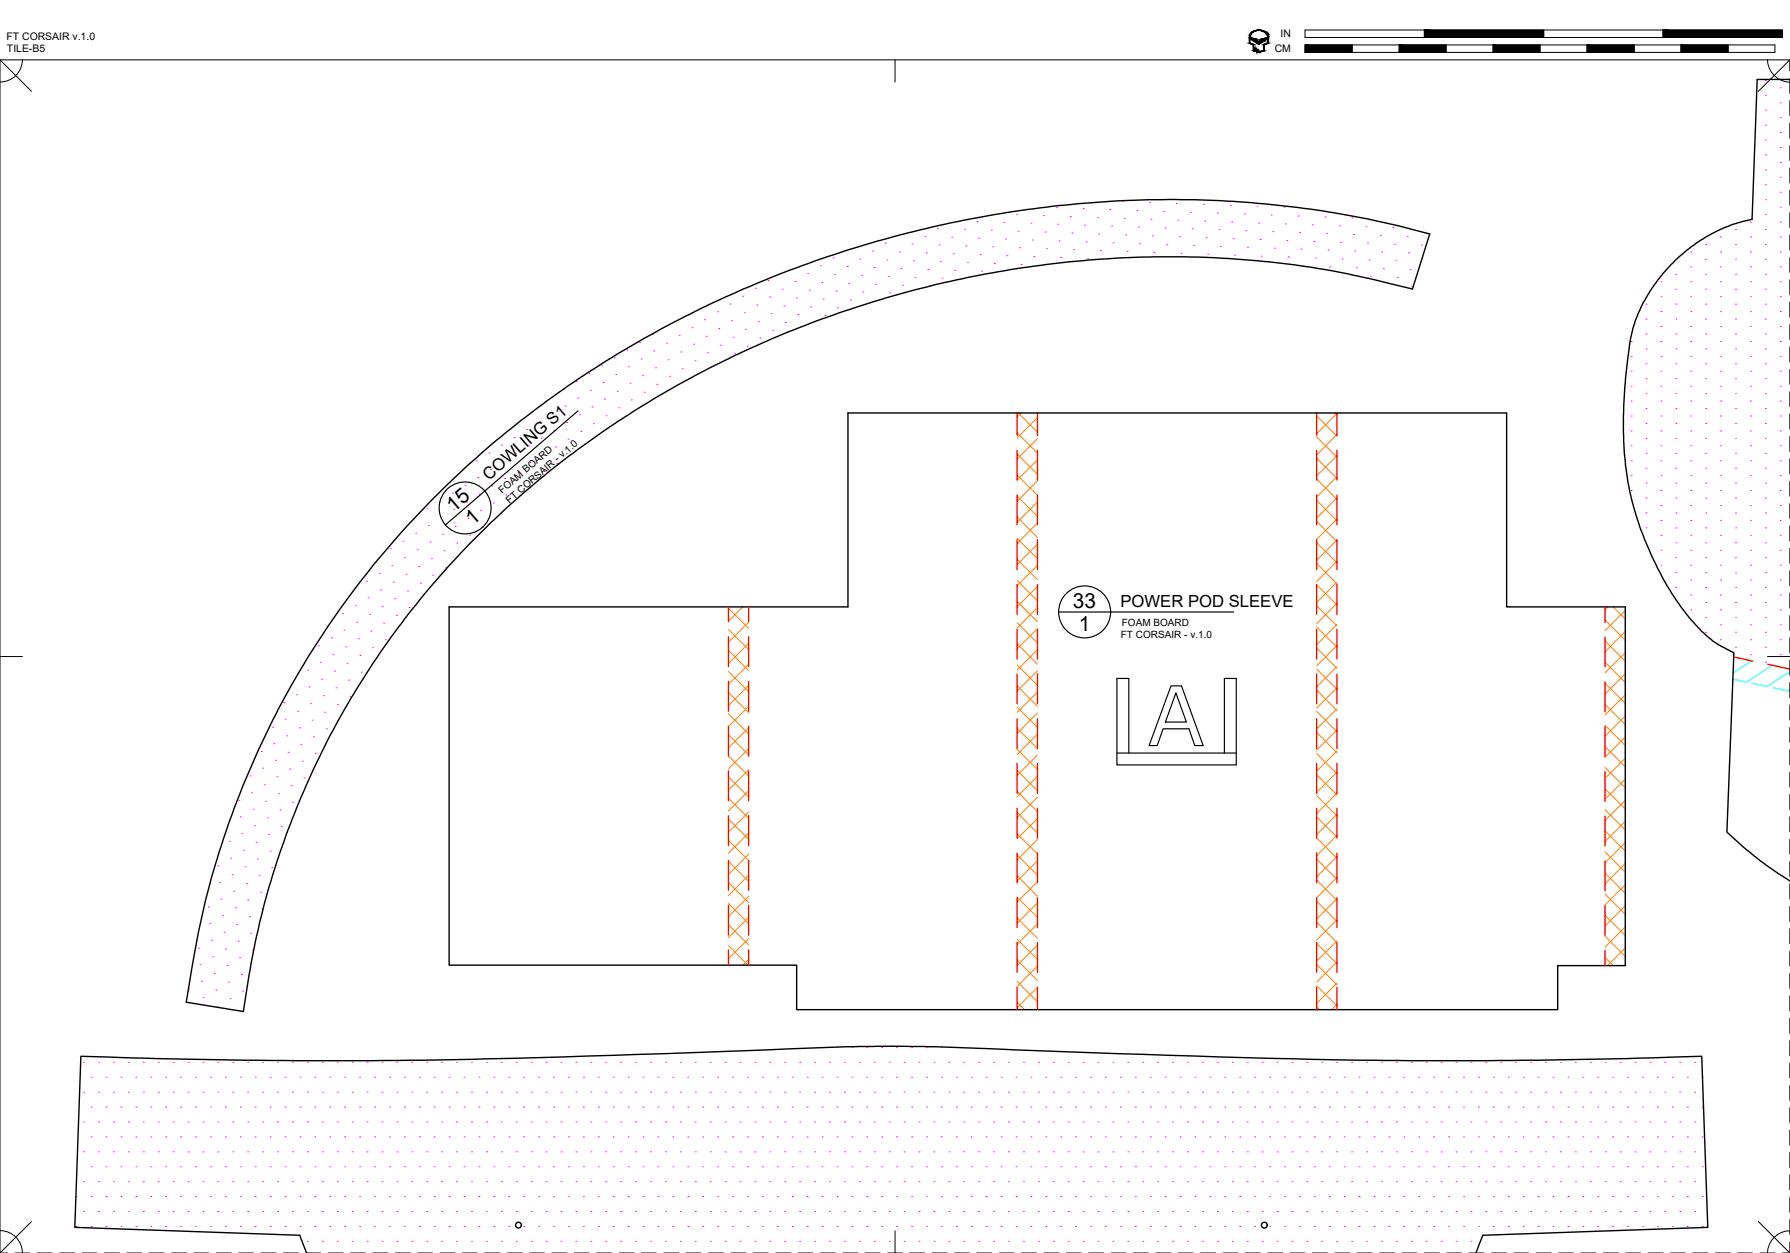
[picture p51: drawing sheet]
<svg xmlns="http://www.w3.org/2000/svg" width="381mm" height="267mm" viewBox="0 0 381 267" stroke-linecap="round" stroke-linejoin="round" font-family="sans-serif">
<defs><g id="words">
<g font-size="4.4">
<text x="96.6" y="109.1" transform="rotate(-41 96.6 109.1)">15</text>
<text x="100.6" y="112" transform="rotate(-41 100.6 112)">1</text>
<text x="228.4" y="129.5">33</text>
<text x="229.6" y="134.2">1</text>
</g>
<g font-size="3.5">
<text x="104" y="102.3" transform="rotate(-41 104 102.3)">COWLING S1</text>
<text x="238.5" y="129.2">POWER POD SLEEVE</text>
</g>
<g font-size="2.2">
<text x="1.4" y="8.5">FT CORSAIR v.1.0</text>
<text x="1.5" y="11.1">TILE-B5</text>
<text x="271.3" y="11.2">CM</text>
<text x="272.6" y="8">IN</text>
</g>
<g font-size="2.1">
<text x="118.7" y="98.4" transform="rotate(-40 118.7 98.4)">- v.</text>
<text x="120.9" y="96.5" transform="rotate(-41 120.9 96.5)">1.0</text>
<text x="106.9" y="105.2" transform="rotate(-41 106.9 105.2)">FOAM BOARD</text>
<text x="108.4" y="107.2" transform="rotate(-41 108.4 107.2)">FT CORSAIR</text>
<text x="238.6" y="135.8">FT CORSAIR - v.1.0</text>
<text x="238.8" y="133.2">FOAM BOARD</text>
</g>
</g></defs>
<!-- layer: 06 CAVITY -->
<g fill="none" stroke="#ff7f00" stroke-width=".21">
<path d="M216.5 96.6l4.3 4.3M216.5 92.1l4.3 4.3M216.8 87.9l4 4.1M217.3 87.9l-.8 .8M220.8 88.9l-4.3 4.3M220.8 97.9l-4.3 4.3M220.8 93.4l-4.3 4.3M280.3 97.5l4.3 4.3M280.3 93l4.3 4.3M280.3 88.5l4.3 4.4M284.1 87.9l.5 .4M284.6 88l-4.3 4.3"/>
<path d="M284.6 92.5l-4.3 4.3M284.6 97l-4.3 4.3M216.5 119.1l4.3 4.3M216.5 114.6l4.3 4.3M216.5 110.1l4.3 4.3M216.5 105.6l4.3 4.3M216.5 101.1l4.3 4.3M220.8 115.8l-4.3 4.3M220.8 102.3l-4.3 4.4M220.8 106.9l-4.3 4.3M220.8 111.3l-4.3 4.4M280.3 120l4.3 4.3"/>
<path d="M280.3 115.5l4.3 4.3M280.3 111l4.3 4.3M280.3 106.5l4.3 4.3M280.3 102l4.3 4.3M284.6 101.4l-4.3 4.4M284.6 106l-4.3 4.3M284.6 110.5l-4.3 4.3M284.6 114.9l-4.3 4.4M284.6 119.5l-4.3 4.3M155 138.4l4.4 4.3M155 133.9l4.4 4.4M155 129.4l4.4 4.3"/>
<path d="M158.1 129.2l-3.1 3.1M159.3 129.2l.1 .1M159.4 132.4l-4.4 4.3M159.4 136.9l-4.4 4.3M216.5 137l4.3 4.4M216.5 132.6l4.3 4.3M216.5 128l4.3 4.4M216.5 123.6l4.3 4.3M220.8 124.8l-4.3 4.3M220.8 129.3l-4.3 4.3M220.8 133.8l-4.3 4.3M220.8 138.3l-4.3 4.3"/>
<path d="M220.8 120.3l-4.3 4.4M280.3 137.9l4.3 4.4M280.3 133.4l4.3 4.4M280.3 128.9l4.3 4.3M280.3 124.5l4.3 4.3M284.6 123.9l-4.3 4.3M284.6 128.4l-4.3 4.3M284.6 132.9l-4.3 4.3M284.6 137.4l-4.3 4.3M341.6 136.4l4.3 4.3M341.6 132l4.3 4.3M342.2 129.2l-.6 .6"/>
<path d="M343.4 129.2l2.5 2.6M345.9 129.9l-4.3 4.3M345.9 134.4l-4.3 4.4M345.9 138.9l-4.3 4.3M155 156.4l4.4 4.3M155 151.9l4.4 4.3M155 147.4l4.4 4.3M155 142.9l4.4 4.3M159.4 141.4l-4.4 4.3M159.4 145.9l-4.4 4.3M159.4 150.4l-4.4 4.3M159.4 154.9l-4.4 4.3"/>
<path d="M159.4 159.3l-4.4 4.4M216.5 159.5l4.3 4.3M216.5 155l4.3 4.3M216.5 150.5l4.3 4.3M216.5 146l4.3 4.4M216.5 141.5l4.3 4.3M220.8 151.8l-4.3 4.3M220.8 142.8l-4.3 4.3M220.8 147.3l-4.3 4.3M220.8 156.3l-4.3 4.3M280.3 155.9l4.3 4.3M280.3 151.4l4.3 4.3"/>
<path d="M280.3 146.9l4.3 4.4M280.3 142.4l4.3 4.3M284.6 141.9l-4.3 4.3M284.6 146.4l-4.3 4.3M284.6 150.9l-4.3 4.3M284.6 155.4l-4.3 4.3M284.6 159.8l-4.3 4.4M341.6 158.9l4.3 4.3M341.6 154.4l4.3 4.3M341.6 149.9l4.3 4.3M341.6 145.4l4.3 4.3M341.6 140.9l4.3 4.4"/>
<path d="M345.9 143.4l-4.3 4.3M345.9 147.9l-4.3 4.3M345.9 152.4l-4.3 4.3M345.9 156.9l-4.3 4.3M155 178.8l4.4 4.4M155 174.3l4.4 4.3M155 169.9l4.4 4.3M155 165.3l4.4 4.4M155 160.9l4.4 4.3M159.4 163.9l-4.4 4.3M159.4 168.3l-4.4 4.3M159.4 172.8l-4.4 4.4"/>
<path d="M159.4 177.3l-4.4 4.3M216.5 177.4l4.3 4.4M216.5 173l4.3 4.3M216.5 168.5l4.3 4.3M216.5 164l4.3 4.3M220.8 169.7l-4.3 4.3M220.8 174.2l-4.3 4.3M220.8 178.7l-4.3 4.3M220.8 160.7l-4.3 4.3M220.8 165.2l-4.3 4.4M280.3 178.3l4.3 4.4M280.3 173.9l4.3 4.3"/>
<path d="M280.3 169.4l4.3 4.3M280.3 164.9l4.3 4.3M280.3 160.4l4.3 4.3M284.6 164.4l-4.3 4.3M284.6 168.8l-4.3 4.3M284.6 173.3l-4.3 4.3M284.6 177.8l-4.3 4.3M341.6 176.9l4.3 4.3M341.6 172.3l4.3 4.4M341.6 167.9l4.3 4.3M341.6 163.4l4.3 4.3M345.9 161.4l-4.3 4.3"/>
<path d="M345.9 165.8l-4.3 4.4M345.9 170.4l-4.3 4.3M345.9 174.8l-4.3 4.3M345.9 179.3l-4.3 4.4M155 196.8l4.4 4.3M155 192.3l4.4 4.3M155 187.8l4.4 4.3M155 183.3l4.4 4.3M159.4 181.8l-4.4 4.3M159.4 186.3l-4.4 4.3M159.4 190.8l-4.4 4.3M159.4 195.3l-4.4 4.3"/>
<path d="M159.4 199.8l-4.4 4.3M216.5 199.9l4.3 4.3M216.5 195.4l4.3 4.3M216.5 190.9l4.3 4.4M216.5 186.4l4.3 4.3M216.5 182l4.3 4.3M220.8 183.2l-4.3 4.3M220.8 196.6l-4.3 4.4M220.8 187.7l-4.3 4.3M220.8 192.2l-4.3 4.3M280.3 196.3l4.3 4.3M280.3 191.8l4.3 4.4"/>
<path d="M280.3 187.3l4.3 4.3M280.3 182.9l4.3 4.3M284.6 191.3l-4.3 4.3M284.6 182.3l-4.3 4.3M284.6 186.8l-4.3 4.3M284.6 195.8l-4.3 4.3M341.6 199.3l4.3 4.3M341.6 194.8l4.3 4.3M341.6 190.3l4.3 4.3M341.6 185.8l4.3 4.4M341.6 181.3l4.3 4.3M345.9 183.8l-4.3 4.3"/>
<path d="M345.9 188.3l-4.3 4.3M345.9 192.8l-4.3 4.3M345.9 197.3l-4.3 4.3M155 201.3l4.2 4.1M159.4 204.2l-1.2 1.2M216.5 213.4l1.5 1.5M216.5 208.9l4.3 4.3M216.5 204.4l4.3 4.3M220.8 201.2l-4.3 4.3M220.8 205.6l-4.3 4.3M220.8 210.1l-4.3 4.4M220.8 214.6l-.2 .3"/>
<path d="M280.3 214.3l.6 .6M280.3 209.8l4.3 4.3M280.3 205.3l4.3 4.3M280.3 200.8l4.3 4.3M284.6 200.3l-4.3 4.3M284.6 204.7l-4.3 4.4M284.6 209.3l-4.3 4.3M284.6 213.7l-1.2 1.2M341.6 203.8l1.8 1.7M345.9 201.8l-3.7 3.7"/>
</g>
<!-- layer: 01 CUT -->
<g fill="none" stroke="#000" stroke-width=".3">
<path d="M381 16.9h-7l-1.1 29.8a34.3 34.3 0 0 0-25.5 23.8 96.7 96.7 0 0 0-.9 32.1 65.5 65.5 0 0 0 14.4 30.3 23.7 23.7 0 0 0 8.2 6.1l-1.5 38.1a81.3 81.3 0 0 0 13.4 10.4M91.6 106.8a212.6 212.6 0 0 1 80.6-50.7 224.8 224.8 0 0 1 109.3-11.2 205 205 0 0 1 22.8 4.9l-3.7 11.7-2.5-.6a196.9 196.9 0 0 0-72.9-4.9 212.8 212.8 0 0 0-108.3 44.4 175.8 175.8 0 0 0-62.5 99.7l-1.4 7.6-1.2 7.6-12.2-2a190.6 190.6 0 0 1 8.4-35.9 183.9 183.9 0 0 1 43.6-70.6zM95.6 129.2h84.9v-41.3h140.2v41.3h25.2v76.3h-14.3v9.4h-162v-9.5h-74zM65.3 266.7l-1.5-3.8-47.9-1.7 1.3-36.4a1553.8 1553.8 0 0 0 118.6-.4l21.6-.7a635.4 635.4 0 0 1 35-1l6.7 .1 23 .9a2331.9 2331.9 0 0 0 83.5 2.1 1538.5 1538.5 0 0 0 56.6-1l1.3 36.4-47.9 1.7-1.5 3.8"/>
<circle cx="110.4" cy="260.8" r=".62"/>
<circle cx="269.1" cy="260.8" r=".62"/>
</g>
<!-- layer: 02 SCORE -->
<g fill="none" stroke="#f00" stroke-width=".3">
<path d="M216.5 87.9v4.8M216.5 95.8v6.4M220.8 87.9v4.8M220.8 95.8v6.4M280.3 87.9v4.8M280.3 95.8v6.4M284.6 87.9v4.8M284.6 95.8v6.4M216.5 105.4v6.3M216.5 114.9v6.3M220.8 105.4v6.3M220.8 114.9v6.3"/>
<path d="M280.3 105.4v6.3M280.3 114.9v6.3M284.6 105.4v6.3M284.6 114.9v6.3M155 129.2v3.2M155 135.5v6.4M159.4 129.2v3.2M159.4 135.5v6.4M216.5 124.4v6.4M216.5 133.9v6.4M220.8 124.4v6.4M220.8 133.9v6.4"/>
<path d="M280.3 124.4v6.4M280.3 133.9v6.4M284.6 124.4v6.4M284.6 133.9v6.4M341.6 129.2v3.3M341.6 135.6v6.4M369.1 139.8l4 .9M155 145.1v6.3M155 154.6v6.3M159.4 145.1v6.3M159.4 154.6v6.3M216.5 143.5v6.3"/>
<path d="M216.5 153v6.3M220.8 143.5v6.3M220.8 153v6.3M280.3 143.5v6.3M280.3 153v6.3M284.6 143.5v6.3M284.6 153v6.3M341.6 145.2v6.3M341.6 154.7v6.3M376.3 141.4l4.7 1M155 164.1v6.4M155 173.6v6.4"/>
<path d="M159.4 164.1v6.4M159.4 173.6v6.4M216.5 162.5v6.4M216.5 172v6.4M220.8 162.5v6.4M220.8 172v6.4M280.3 162.5v6.4M280.3 172v6.4M284.6 162.5v6.4M284.6 172v6.4M341.6 164.2v6.4M341.6 173.7v6.4"/>
<path d="M155 183.2v6.3M155 192.7v6.3M159.4 183.2v6.3M159.4 192.7v6.3M216.5 181.6v6.3M216.5 191.1v6.3M220.8 181.6v6.3M220.8 191.1v6.3M280.3 181.6v6.3M280.3 191.1v6.3M284.6 181.6v6.3M284.6 191.1v6.3"/>
<path d="M341.6 183.3v6.3M341.6 192.8v6.3M155 202.2v3.2M159.4 202.2v3.2M216.5 200.6v6.4M216.5 210.1v4.8M220.8 200.6v6.4M220.8 210.1v4.8M280.3 200.6v6.4M280.3 210.1v4.8M284.6 200.6v6.4M284.6 210.1v4.8"/>
<path d="M341.6 202.3v3.2"/>
</g>
<!-- layer: 07 DE-PAPER -->
<g fill="none" stroke="#f0f" stroke-width=".21">
<path d="M375.8 17.1h.1M378.9 18.7h.1M375.8 39.3h.1M375.8 36.2h.1M375.8 33h.1M375.8 29.8h.1M375.8 26.6h.1M375.8 23.5h.1M375.8 20.3h.1M378.9 37.7h.1M378.9 34.6h.1M378.9 31.4h.1"/>
<path d="M378.9 28.2h.1M378.9 25h.1M378.9 21.9h.1M163.5 59.7h.1M169.2 59.9h.1M171.9 58.2h.1M174.6 56.5h.1M177.3 54.9h.1M177.6 58.4h.1M180.3 56.7h.1M183 55.1h.1M183.4 58.6h.1"/>
<path d="M185.7 53.4h.1M186 56.9h.1M188.4 51.7h.1M188.8 55.3h.1M189.1 58.8h.1M191.4 53.6h.1M191.7 57.1h.1M194.1 51.9h.1M194.5 55.5h.1M194.8 59h.1M196.9 50.3h.1M197.2 53.8h.1"/>
<path d="M197.5 57.3h.1M199.5 48.6h.1M199.9 52.1h.1M200.2 55.7h.1M200.5 59.2h.1M202.6 50.5h.1M202.9 54h.1M203.2 57.5h.1M205.3 48.8h.1M205.6 52.3h.1M205.9 55.9h.1M208 47.1h.1"/>
<path d="M208.3 50.7h.1M208.6 54.2h.1M208.9 57.7h.1M211 49h.1M211.3 52.5h.1M211.6 56.1h.1M213.7 47.3h.1M214 50.9h.1M214.3 54.4h.1M216.4 45.7h.1M216.7 49.2h.1M217 52.7h.1"/>
<path d="M217.3 56.3h.1M219.4 47.5h.1M219.7 51.1h.1M220.1 54.6h.1M222.1 45.9h.1M222.5 49.4h.1M222.8 52.9h.1M224.8 44.2h.1M225.1 47.7h.1M225.4 51.3h.1M225.8 54.8h.1M227.8 46.1h.1"/>
<path d="M228.2 49.6h.1M228.5 53.1h.1M230.5 44.4h.1M230.8 47.9h.1M231.2 51.5h.1M231.5 55h.1M233.6 46.3h.1M233.9 49.8h.1M234.2 53.3h.1M236.2 44.6h.1M236.6 48.1h.1M236.9 51.7h.1"/>
<path d="M239 42.9h.1M239.3 46.5h.1M239.6 50h.1M239.9 53.5h.1M242 44.8h.1M242.3 48.3h.1M242.6 51.9h.1M244.7 43.1h.1M245 46.7h.1M245.3 50.2h.1M245.6 53.7h.1M247.7 45h.1"/>
<path d="M248 48.5h.1M248.4 52.1h.1M250.4 43.3h.1M250.7 46.9h.1M251 50.4h.1M251.4 53.9h.1M253.4 45.2h.1M253.8 48.7h.1M254.1 52.3h.1M256.1 43.5h.1M256.4 47.1h.1M256.7 50.6h.1"/>
<path d="M257.1 54.1h.1M259.1 45.4h.1M259.5 48.9h.1M259.8 52.5h.1M261.8 43.7h.1M262.1 47.3h.1M262.5 50.8h.1M262.8 54.3h.1M264.9 45.6h.1M265.2 49.1h.1M265.5 52.6h.1M267.6 43.9h.1"/>
<path d="M267.9 47.5h.1M268.2 51h.1M268.5 54.5h.1M270.6 45.8h.1M270.9 49.3h.1M271.2 52.8h.1M273.3 44.1h.1M273.6 47.7h.1M273.9 51.2h.1M274.3 54.7h.1M276.3 46h.1M276.6 49.5h.1"/>
<path d="M276.9 53h.1M277.3 56.6h.1M279.3 47.9h.1M279.7 51.4h.1M280 54.9h.1M282 46.2h.1M282.3 49.7h.1M282.7 53.2h.1M283 56.8h.1M285.1 48.1h.1M285.4 51.6h.1M285.7 55.1h.1"/>
<path d="M287.7 46.4h.1M288 49.9h.1M288.4 53.4h.1M288.7 57h.1M290.8 48.3h.1M291.1 51.8h.1M291.4 55.3h.1M291.7 58.8h.1M293.8 50.1h.1M294.1 53.6h.1M294.4 57.2h.1M296.5 48.4h.1"/>
<path d="M296.8 52h.1M297.1 55.5h.1M297.4 59h.1M299.5 50.3h.1M299.8 53.8h.1M300.1 57.4h.1M302.5 52.2h.1M353.5 60h.1M356.7 58.4h.1M359.9 60h.1M359.9 56.8h.1M359.9 53.6h.1"/>
<path d="M363.1 58.4h.1M363.1 55.2h.1M363.1 52h.1M366.2 60h.1M366.2 56.8h.1M366.2 53.6h.1M366.2 50.4h.1M369.4 58.4h.1M369.4 55.2h.1M369.4 52h.1M369.4 48.9h.1M372.6 60h.1"/>
<path d="M372.6 56.8h.1M372.6 53.6h.1M372.6 50.4h.1M372.6 47.3h.1M375.8 58.4h.1M375.8 55.2h.1M375.8 52h.1M375.8 48.9h.1M375.8 45.7h.1M375.8 42.5h.1M378.9 60h.1M378.9 56.8h.1"/>
<path d="M378.9 53.6h.1M378.9 50.4h.1M378.9 47.3h.1M378.9 44.1h.1M378.9 40.9h.1M125.4 79.5h.1M128 77.9h.1M130.8 76.2h.1M131.1 79.7h.1M133.5 74.5h.1M133.8 78.1h.1M136.1 72.9h.1"/>
<path d="M136.5 76.4h.1M136.8 79.9h.1M138.9 71.2h.1M139.2 74.7h.1M139.5 78.3h.1M141.9 73.1h.1M142.2 76.6h.1M144.6 71.4h.1M144.9 74.9h.1M145.2 78.5h.1M147.3 69.7h.1M147.6 73.3h.1"/>
<path d="M147.9 76.8h.1M150 68.1h.1M150.3 71.6h.1M150.6 75.1h.1M152.7 66.4h.1M153 69.9h.1M153.3 73.5h.1M153.6 77h.1M155.4 64.7h.1M155.7 68.3h.1M156 71.8h.1M156.3 75.3h.1"/>
<path d="M158.1 63h.1M158.4 66.6h.1M158.7 70.1h.1M159.1 73.7h.1M160.8 61.4h.1M161.1 64.9h.1M161.4 68.5h.1M161.7 72h.1M163.8 63.2h.1M164.1 66.8h.1M164.5 70.3h.1M166.5 61.6h.1"/>
<path d="M166.8 65.1h.1M167.1 68.7h.1M169.5 63.4h.1M169.8 67h.1M172.2 61.8h.1M172.5 65.3h.1M174.9 60.1h.1M175.2 63.6h.1M175.6 67.2h.1M178 62h.1M178.3 65.5h.1M180.6 60.3h.1"/>
<path d="M181 63.8h.1M183.7 62.2h.1M186.4 60.5h.1M189.4 62.4h.1M192.1 60.7h.1M197.8 60.9h.1M300.4 60.9h.1M347.2 79h.1M347.2 75.8h.1M347.2 72.7h.1M350.4 77.4h.1M350.4 74.3h.1"/>
<path d="M350.4 71.1h.1M350.4 67.9h.1M350.4 64.7h.1M353.5 79h.1M353.5 75.8h.1M353.5 72.7h.1M353.5 69.5h.1M353.5 66.3h.1M353.5 63.1h.1M356.7 77.4h.1M356.7 74.3h.1M356.7 71.1h.1"/>
<path d="M356.7 67.9h.1M356.7 64.7h.1M356.7 61.6h.1M359.9 79h.1M359.9 75.8h.1M359.9 72.7h.1M359.9 69.5h.1M359.9 66.3h.1M359.9 63.1h.1M363.1 77.4h.1M363.1 74.3h.1M363.1 71.1h.1"/>
<path d="M363.1 67.9h.1M363.1 64.7h.1M363.1 61.6h.1M366.2 79h.1M366.2 75.8h.1M366.2 72.7h.1M366.2 69.5h.1M366.2 66.3h.1M366.2 63.1h.1M369.4 77.4h.1M369.4 74.3h.1M369.4 71.1h.1"/>
<path d="M369.4 67.9h.1M369.4 64.7h.1M369.4 61.6h.1M372.6 79h.1M372.6 75.8h.1M372.6 72.7h.1M372.6 69.5h.1M372.6 66.3h.1M372.6 63.1h.1M375.8 77.4h.1M375.8 74.3h.1M375.8 71.1h.1"/>
<path d="M375.8 67.9h.1M375.8 64.7h.1M375.8 61.6h.1M378.9 79h.1M378.9 75.8h.1M378.9 72.7h.1M378.9 69.5h.1M378.9 66.3h.1M378.9 63.1h.1M101.4 98.1h.1M104.1 96.4h.1M104.4 100h.1"/>
<path d="M106.8 94.7h.1M107.1 98.3h.1M109.4 93.1h.1M109.8 96.6h.1M112.2 91.4h.1M112.5 94.9h.1M112.8 98.5h.1M114.8 89.7h.1M115.2 93.3h.1M115.5 96.8h.1M117.6 88.1h.1M117.9 91.6h.1"/>
<path d="M118.2 95.1h.1M118.5 98.7h.1M120 82.9h.1M120.3 86.4h.1M120.6 89.9h.1M120.9 93.5h.1M122.6 81.2h.1M123 84.7h.1M123.3 88.3h.1M123.6 91.8h.1M125.7 83.1h.1M126 86.6h.1"/>
<path d="M126.3 90.1h.1M128.4 81.4h.1M128.7 84.9h.1M129 88.5h.1M131.4 83.3h.1M131.7 86.8h.1M134.1 81.6h.1M134.4 85.1h.1M137.1 83.5h.1M139.8 81.8h.1M142.5 80.1h.1M347.2 98.1h.1"/>
<path d="M347.2 94.9h.1M347.2 91.7h.1M347.2 88.5h.1M347.2 85.4h.1M347.2 82.2h.1M350.4 99.7h.1M350.4 96.5h.1M350.4 93.3h.1M350.4 90.1h.1M350.4 87h.1M350.4 83.8h.1M350.4 80.6h.1"/>
<path d="M353.5 98.1h.1M353.5 94.9h.1M353.5 91.7h.1M353.5 88.5h.1M353.5 85.4h.1M353.5 82.2h.1M356.7 99.7h.1M356.7 96.5h.1M356.7 93.3h.1M356.7 90.1h.1M356.7 87h.1M356.7 83.8h.1"/>
<path d="M356.7 80.6h.1M359.9 98.1h.1M359.9 94.9h.1M359.9 91.7h.1M359.9 88.5h.1M359.9 85.4h.1M359.9 82.2h.1M363.1 99.7h.1M363.1 96.5h.1M363.1 93.3h.1M363.1 90.1h.1M363.1 87h.1"/>
<path d="M363.1 83.8h.1M363.1 80.6h.1M366.2 98.1h.1M366.2 94.9h.1M366.2 91.7h.1M366.2 88.5h.1M366.2 85.4h.1M366.2 82.2h.1M369.4 99.7h.1M369.4 96.5h.1M369.4 93.3h.1M369.4 90.1h.1"/>
<path d="M369.4 87h.1M369.4 83.8h.1M369.4 80.6h.1M372.6 98.1h.1M372.6 94.9h.1M372.6 91.7h.1M372.6 88.5h.1M372.6 85.4h.1M372.6 82.2h.1M375.8 99.7h.1M375.8 96.5h.1M375.8 93.3h.1"/>
<path d="M375.8 90.1h.1M375.8 87h.1M375.8 83.8h.1M375.8 80.6h.1M378.9 98.1h.1M378.9 94.9h.1M378.9 91.7h.1M378.9 88.5h.1M378.9 85.4h.1M378.9 82.2h.1M83.1 116.8h.1M85.8 115.2h.1"/>
<path d="M86.1 118.7h.1M88.5 113.5h.1M88.8 117h.1M90.9 108.3h.1M91.2 111.9h.1M91.5 115.4h.1M91.8 118.9h.1M93.6 106.7h.1M93.9 110.2h.1M94.2 113.7h.1M94.5 117.2h.1M96.3 105h.1"/>
<path d="M96.6 108.5h.1M96.9 112.1h.1M97.2 115.6h.1M99 103.3h.1M99.3 106.9h.1M99.6 110.4h.1M99.9 113.9h.1M101.7 101.6h.1M102 105.2h.1M102.3 108.7h.1M102.6 112.3h.1M104.7 103.5h.1"/>
<path d="M105 107.1h.1M107.4 101.8h.1M107.7 105.4h.1M110.1 100.2h.1M110.4 103.7h.1M113.1 102h.1M115.8 100.4h.1M347.2 104.4h.1M347.2 101.2h.1M350.4 112.4h.1M350.4 109.2h.1M350.4 106h.1"/>
<path d="M350.4 102.8h.1M353.5 117.1h.1M353.5 113.9h.1M353.5 110.8h.1M353.5 107.6h.1M353.5 104.4h.1M353.5 101.2h.1M356.7 118.7h.1M356.7 115.5h.1M356.7 112.4h.1M356.7 109.2h.1M356.7 106h.1"/>
<path d="M356.7 102.8h.1M359.9 117.1h.1M359.9 113.9h.1M359.9 110.8h.1M359.9 107.6h.1M359.9 104.4h.1M359.9 101.2h.1M363.1 118.7h.1M363.1 115.5h.1M363.1 112.4h.1M363.1 109.2h.1M363.1 106h.1"/>
<path d="M363.1 102.8h.1M366.2 117.1h.1M366.2 113.9h.1M366.2 110.8h.1M366.2 107.6h.1M366.2 104.4h.1M366.2 101.2h.1M369.4 118.7h.1M369.4 115.5h.1M369.4 112.4h.1M369.4 109.2h.1M369.4 106h.1"/>
<path d="M369.4 102.8h.1M372.6 117.1h.1M372.6 113.9h.1M372.6 110.8h.1M372.6 107.6h.1M372.6 104.4h.1M372.6 101.2h.1M375.8 118.7h.1M375.8 115.5h.1M375.8 112.4h.1M375.8 109.2h.1M375.8 106h.1"/>
<path d="M375.8 102.8h.1M378.9 117.1h.1M378.9 113.9h.1M378.9 110.8h.1M378.9 107.6h.1M378.9 104.4h.1M378.9 101.2h.1M67.8 137.5h.1M70.5 135.8h.1M70.8 139.3h.1M72.9 130.6h.1M73.2 134.1h.1"/>
<path d="M73.6 137.7h.1M75.6 128.9h.1M76 132.5h.1M76.3 136h.1M76.6 139.5h.1M78 123.7h.1M78.3 127.2h.1M78.6 130.8h.1M79 134.3h.1M79.3 137.9h.1M80.7 122h.1M81 125.6h.1"/>
<path d="M81.4 129.1h.1M81.7 132.7h.1M82 136.2h.1M83.4 120.4h.1M83.7 123.9h.1M84 127.4h.1M84.4 131h.1M86.4 122.2h.1M86.8 125.8h.1M87.1 129.3h.1M89.2 120.6h.1M89.4 124.1h.1"/>
<path d="M92.1 122.4h.1M94.9 120.8h.1M353.5 120.3h.1M356.7 125.1h.1M356.7 121.9h.1M359.9 129.8h.1M359.9 126.6h.1M359.9 123.5h.1M359.9 120.3h.1M363.1 134.6h.1M363.1 131.4h.1M363.1 128.2h.1"/>
<path d="M363.1 125.1h.1M363.1 121.9h.1M366.2 136.2h.1M366.2 133h.1M366.2 129.8h.1M366.2 126.6h.1M366.2 123.5h.1M366.2 120.3h.1M369.4 137.8h.1M369.4 134.6h.1M369.4 131.4h.1M369.4 128.2h.1"/>
<path d="M369.4 125.1h.1M369.4 121.9h.1M372.6 139.3h.1M372.6 136.2h.1M372.6 133h.1M372.6 129.8h.1M372.6 126.6h.1M372.6 123.5h.1M372.6 120.3h.1M375.8 137.8h.1M375.8 134.6h.1M375.8 131.4h.1"/>
<path d="M375.8 128.2h.1M375.8 125.1h.1M375.8 121.9h.1M378.9 139.3h.1M378.9 136.2h.1M378.9 133h.1M378.9 129.8h.1M378.9 126.6h.1M378.9 123.5h.1M378.9 120.3h.1M55.6 159.9h.1M58 154.8h.1"/>
<path d="M58.3 158.3h.1M60.4 149.6h.1M60.7 153.1h.1M61 156.6h.1M63.1 147.9h.1M63.4 151.4h.1M63.7 154.9h.1M64 158.5h.1M65.4 142.7h.1M65.8 146.2h.1M66.1 149.8h.1M66.4 153.3h.1"/>
<path d="M66.7 156.8h.1M68.2 141h.1M68.5 144.6h.1M68.8 148.1h.1M69.1 151.6h.1M69.5 155.1h.1M71.2 142.9h.1M71.5 146.4h.1M71.8 150h.1M73.9 141.2h.1M74.2 144.8h.1M74.5 148.3h.1"/>
<path d="M76.9 143.1h.1M375.8 140.9h.1M48.8 179.1h.1M50.9 170.4h.1M51.1 173.9h.1M51.5 177.4h.1M53.2 165.1h.1M53.5 168.7h.1M53.9 172.2h.1M54.2 175.8h.1M54.5 179.3h.1M55.9 163.5h.1"/>
<path d="M56.3 167h.1M56.6 170.6h.1M56.9 174.1h.1M57.2 177.6h.1M58.6 161.8h.1M58.9 165.3h.1M59.3 168.9h.1M59.6 172.4h.1M59.9 176h.1M60.2 179.5h.1M61.3 160.1h.1M61.7 163.7h.1"/>
<path d="M62 167.2h.1M62.3 170.8h.1M64.3 162h.1M64.7 165.5h.1M67.1 160.3h.1M44.4 193h.1M44.7 196.6h.1M46.4 184.3h.1M46.7 187.9h.1M47 191.4h.1M47.4 194.9h.1M47.7 198.4h.1"/>
<path d="M49.1 182.7h.1M49.4 186.2h.1M49.8 189.7h.1M50.1 193.2h.1M50.4 196.8h.1M51.8 181h.1M52.1 184.5h.1M52.4 188.1h.1M52.7 191.6h.1M53.1 195.1h.1M53.4 198.6h.1M54.8 182.9h.1"/>
<path d="M55.1 186.4h.1M55.5 189.9h.1M55.8 193.4h.1M57.5 181.2h.1M57.8 184.7h.1M40.2 210.5h.1M42.3 201.8h.1M42.6 205.3h.1M42.9 208.9h.1M43.2 212.4h.1M44.9 200.1h.1M45.3 203.6h.1"/>
<path d="M45.6 207.2h.1M45.9 210.7h.1M46.2 214.3h.1M48 202h.1M48.3 205.5h.1M48.6 209.1h.1M49 212.6h.1M50.7 200.3h.1M51 203.8h.1M51.3 207.4h.1M51.6 210.9h.1M53.7 202.2h.1"/>
<path d="M17.8 226.1h.1M17.8 232.5h.1M17.8 238.8h.1M19.4 229.3h.1M19.4 235.6h.1M21 226.1h.1M21 232.5h.1M21 238.8h.1M22.6 229.3h.1M22.6 235.6h.1M24.2 226.1h.1M24.2 232.5h.1"/>
<path d="M24.2 238.8h.1M25.7 229.3h.1M25.7 235.6h.1M27.3 226.1h.1M27.3 232.5h.1M27.3 238.8h.1M28.9 229.3h.1M28.9 235.6h.1M30.5 226.1h.1M30.5 232.5h.1M30.5 238.8h.1M32.1 229.3h.1"/>
<path d="M32.1 235.6h.1M33.7 226.1h.1M33.7 232.5h.1M33.7 238.8h.1M35.3 229.3h.1M35.3 235.6h.1M36.9 226.1h.1M36.9 232.5h.1M36.9 238.8h.1M38.4 229.3h.1M38.4 235.6h.1M40 226.1h.1"/>
<path d="M40 232.5h.1M40 238.8h.1M41.6 229.3h.1M41.6 235.6h.1M43.2 226.1h.1M43.2 232.5h.1M43.2 238.8h.1M44.8 229.3h.1M44.8 235.6h.1M46.4 226.1h.1M46.4 232.5h.1M46.4 238.8h.1"/>
<path d="M48 229.3h.1M48 235.6h.1M49.6 226.1h.1M49.6 232.5h.1M49.6 238.8h.1M51.1 229.3h.1M51.1 235.6h.1M52.7 226.1h.1M52.7 232.5h.1M52.7 238.8h.1M54.3 229.3h.1M54.3 235.6h.1"/>
<path d="M55.9 226.1h.1M55.9 232.5h.1M55.9 238.8h.1M57.5 229.3h.1M57.5 235.6h.1M59.1 226.1h.1M59.1 232.5h.1M59.1 238.8h.1M60.7 229.3h.1M60.7 235.6h.1M62.3 226.1h.1M62.3 232.5h.1"/>
<path d="M62.3 238.8h.1M63.8 229.3h.1M63.8 235.6h.1M65.4 226.1h.1M65.4 232.5h.1M65.4 238.8h.1M67 229.3h.1M67 235.6h.1M68.6 226.1h.1M68.6 232.5h.1M68.6 238.8h.1M70.2 229.3h.1"/>
<path d="M70.2 235.6h.1M71.8 226.1h.1M71.8 232.5h.1M71.8 238.8h.1M73.4 229.3h.1M73.4 235.6h.1M75 226.1h.1M75 232.5h.1M75 238.8h.1M76.5 229.3h.1M76.5 235.6h.1M78.1 226.1h.1"/>
<path d="M78.1 232.5h.1M78.1 238.8h.1M79.7 229.3h.1M79.7 235.6h.1M81.3 226.1h.1M81.3 232.5h.1M81.3 238.8h.1M82.9 229.3h.1M82.9 235.6h.1M84.5 226.1h.1M84.5 232.5h.1M84.5 238.8h.1"/>
<path d="M86.1 229.3h.1M86.1 235.6h.1M87.7 226.1h.1M87.7 232.5h.1M87.7 238.8h.1M89.3 229.3h.1M89.3 235.6h.1M90.8 226.1h.1M90.8 232.5h.1M90.8 238.8h.1M92.4 229.3h.1M92.4 235.6h.1"/>
<path d="M94 226.1h.1M94 232.5h.1M94 238.8h.1M95.6 229.3h.1M95.6 235.6h.1M97.2 226.1h.1M97.2 232.5h.1M97.2 238.8h.1M98.8 229.3h.1M98.8 235.6h.1M100.4 226.1h.1M100.4 232.5h.1"/>
<path d="M100.4 238.8h.1M102 229.3h.1M102 235.6h.1M103.5 226.1h.1M103.5 232.5h.1M103.5 238.8h.1M105.1 229.3h.1M105.1 235.6h.1M106.7 226.1h.1M106.7 232.5h.1M106.7 238.8h.1M108.3 229.3h.1"/>
<path d="M108.3 235.6h.1M109.9 226.1h.1M109.9 232.5h.1M109.9 238.8h.1M111.5 229.3h.1M111.5 235.6h.1M113.1 226.1h.1M113.1 232.5h.1M113.1 238.8h.1M114.7 229.3h.1M114.7 235.6h.1M116.2 226.1h.1"/>
<path d="M116.2 232.5h.1M116.2 238.8h.1M117.8 229.3h.1M117.8 235.6h.1M119.4 226.1h.1M119.4 232.5h.1M119.4 238.8h.1M121 229.3h.1M121 235.6h.1M122.6 226.1h.1M122.6 232.5h.1M122.6 238.8h.1"/>
<path d="M124.2 229.3h.1M124.2 235.6h.1M125.8 226.1h.1M125.8 232.5h.1M125.8 238.8h.1M127.4 229.3h.1M127.4 235.6h.1M128.9 226.1h.1M128.9 232.5h.1M128.9 238.8h.1M130.5 229.3h.1M130.5 235.6h.1"/>
<path d="M132.1 226.1h.1M132.1 232.5h.1M132.1 238.8h.1M133.7 229.3h.1M133.7 235.6h.1M135.3 226.1h.1M135.3 232.5h.1M135.3 238.8h.1M136.9 229.3h.1M136.9 235.6h.1M138.5 226.1h.1M138.5 232.5h.1"/>
<path d="M138.5 238.8h.1M140.1 229.3h.1M140.1 235.6h.1M141.6 226.1h.1M141.6 232.5h.1M141.6 238.8h.1M143.2 229.3h.1M143.2 235.6h.1M144.8 226.1h.1M144.8 232.5h.1M144.8 238.8h.1M146.4 229.3h.1"/>
<path d="M146.4 235.6h.1M148 226.1h.1M148 232.5h.1M148 238.8h.1M149.6 229.3h.1M149.6 235.6h.1M151.2 226.1h.1M151.2 232.5h.1M151.2 238.8h.1M152.8 229.3h.1M152.8 235.6h.1M154.3 226.1h.1"/>
<path d="M154.3 232.5h.1M154.3 238.8h.1M155.9 229.3h.1M155.9 235.6h.1M157.5 226.1h.1M157.5 232.5h.1M157.5 238.8h.1M159.1 229.3h.1M159.1 235.6h.1M160.7 226.1h.1M160.7 232.5h.1M160.7 238.8h.1"/>
<path d="M162.3 229.3h.1M162.3 235.6h.1M163.9 226.1h.1M163.9 232.5h.1M163.9 238.8h.1M165.5 229.3h.1M165.5 235.6h.1M167 226.1h.1M167 232.5h.1M167 238.8h.1M168.6 229.3h.1M168.6 235.6h.1"/>
<path d="M170.2 226.1h.1M170.2 232.5h.1M170.2 238.8h.1M171.8 229.3h.1M171.8 235.6h.1M173.4 226.1h.1M173.4 232.5h.1M173.4 238.8h.1M175 229.3h.1M175 235.6h.1M176.6 226.1h.1M176.6 232.5h.1"/>
<path d="M176.6 238.8h.1M178.2 222.9h.1M178.2 229.3h.1M178.2 235.6h.1M179.7 226.1h.1M179.7 232.5h.1M179.7 238.8h.1M181.3 222.9h.1M181.3 229.3h.1M181.3 235.6h.1M182.9 226.1h.1M182.9 232.5h.1"/>
<path d="M182.9 238.8h.1M184.5 222.9h.1M184.5 229.3h.1M184.5 235.6h.1M186.1 226.1h.1M186.1 232.5h.1M186.1 238.8h.1M187.7 222.9h.1M187.7 229.3h.1M187.7 235.6h.1M189.3 226.1h.1M189.3 232.5h.1"/>
<path d="M189.3 238.8h.1M190.9 222.9h.1M190.9 229.3h.1M190.9 235.6h.1M192.4 226.1h.1M192.4 232.5h.1M192.4 238.8h.1M194 222.9h.1M194 229.3h.1M194 235.6h.1M195.6 226.1h.1M195.6 232.5h.1"/>
<path d="M195.6 238.8h.1M197.2 222.9h.1M197.2 229.3h.1M197.2 235.6h.1M198.8 226.1h.1M198.8 232.5h.1M198.8 238.8h.1M200.4 222.9h.1M200.4 229.3h.1M200.4 235.6h.1M202 226.1h.1M202 232.5h.1"/>
<path d="M202 238.8h.1M203.6 222.9h.1M203.6 229.3h.1M203.6 235.6h.1M205.1 226.1h.1M205.1 232.5h.1M205.1 238.8h.1M206.7 229.3h.1M206.7 235.6h.1M208.3 226.1h.1M208.3 232.5h.1M208.3 238.8h.1"/>
<path d="M209.9 229.3h.1M209.9 235.6h.1M211.5 226.1h.1M211.5 232.5h.1M211.5 238.8h.1M213.1 229.3h.1M213.1 235.6h.1M214.7 226.1h.1M214.7 232.5h.1M214.7 238.8h.1M216.3 229.3h.1M216.3 235.6h.1"/>
<path d="M217.8 226.1h.1M217.8 232.5h.1M217.8 238.8h.1M219.4 229.3h.1M219.4 235.6h.1M221 226.1h.1M221 232.5h.1M221 238.8h.1M222.6 229.3h.1M222.6 235.6h.1M224.2 226.1h.1M224.2 232.5h.1"/>
<path d="M224.2 238.8h.1M225.8 229.3h.1M225.8 235.6h.1M227.4 226.1h.1M227.4 232.5h.1M227.4 238.8h.1M229 229.3h.1M229 235.6h.1M230.5 226.1h.1M230.5 232.5h.1M230.5 238.8h.1M232.1 229.3h.1"/>
<path d="M232.1 235.6h.1M233.7 226.1h.1M233.7 232.5h.1M233.7 238.8h.1M235.3 229.3h.1M235.3 235.6h.1M236.9 226.1h.1M236.9 232.5h.1M236.9 238.8h.1M238.5 229.3h.1M238.5 235.6h.1M240.1 226.1h.1"/>
<path d="M240.1 232.5h.1M240.1 238.8h.1M241.7 229.3h.1M241.7 235.6h.1M243.2 226.1h.1M243.2 232.5h.1M243.2 238.8h.1M244.8 229.3h.1M244.8 235.6h.1M246.4 226.1h.1M246.4 232.5h.1M246.4 238.8h.1"/>
<path d="M248 229.3h.1M248 235.6h.1M249.6 226.1h.1M249.6 232.5h.1M249.6 238.8h.1M251.2 229.3h.1M251.2 235.6h.1M252.8 226.1h.1M252.8 232.5h.1M252.8 238.8h.1M254.4 229.3h.1M254.4 235.6h.1"/>
<path d="M255.9 226.1h.1M255.9 232.5h.1M255.9 238.8h.1M257.5 229.3h.1M257.5 235.6h.1M259.1 226.1h.1M259.1 232.5h.1M259.1 238.8h.1M260.7 229.3h.1M260.7 235.6h.1M262.3 226.1h.1M262.3 232.5h.1"/>
<path d="M262.3 238.8h.1M263.9 229.3h.1M263.9 235.6h.1M265.5 226.1h.1M265.5 232.5h.1M265.5 238.8h.1M267.1 229.3h.1M267.1 235.6h.1M268.6 226.1h.1M268.6 232.5h.1M268.6 238.8h.1M270.2 229.3h.1"/>
<path d="M270.2 235.6h.1M271.8 226.1h.1M271.8 232.5h.1M271.8 238.8h.1M273.4 229.3h.1M273.4 235.6h.1M275 226.1h.1M275 232.5h.1M275 238.8h.1M276.6 229.3h.1M276.6 235.6h.1M278.2 226.1h.1"/>
<path d="M278.2 232.5h.1M278.2 238.8h.1M279.8 229.3h.1M279.8 235.6h.1M281.3 226.1h.1M281.3 232.5h.1M281.3 238.8h.1M282.9 229.3h.1M282.9 235.6h.1M284.5 226.1h.1M284.5 232.5h.1M284.5 238.8h.1"/>
<path d="M286.1 229.3h.1M286.1 235.6h.1M287.7 226.1h.1M287.7 232.5h.1M287.7 238.8h.1M289.3 229.3h.1M289.3 235.6h.1M290.9 226.1h.1M290.9 232.5h.1M290.9 238.8h.1M292.5 229.3h.1M292.5 235.6h.1"/>
<path d="M294 226.1h.1M294 232.5h.1M294 238.8h.1M295.6 229.3h.1M295.6 235.6h.1M297.2 226.1h.1M297.2 232.5h.1M297.2 238.8h.1M298.8 229.3h.1M298.8 235.6h.1M300.4 226.1h.1M300.4 232.5h.1"/>
<path d="M300.4 238.8h.1M302 229.3h.1M302 235.6h.1M303.6 226.1h.1M303.6 232.5h.1M303.6 238.8h.1M305.2 229.3h.1M305.2 235.6h.1M306.7 226.1h.1M306.7 232.5h.1M306.7 238.8h.1M308.3 229.3h.1"/>
<path d="M308.3 235.6h.1M309.9 226.1h.1M309.9 232.5h.1M309.9 238.8h.1M311.5 229.3h.1M311.5 235.6h.1M313.1 226.1h.1M313.1 232.5h.1M313.1 238.8h.1M314.7 229.3h.1M314.7 235.6h.1M316.3 226.1h.1"/>
<path d="M316.3 232.5h.1M316.3 238.8h.1M317.9 229.3h.1M317.9 235.6h.1M319.4 226.1h.1M319.4 232.5h.1M319.4 238.8h.1M321 229.3h.1M321 235.6h.1M322.6 226.1h.1M322.6 232.5h.1M322.6 238.8h.1"/>
<path d="M324.2 229.3h.1M324.2 235.6h.1M325.8 226.1h.1M325.8 232.5h.1M325.8 238.8h.1M327.4 229.3h.1M327.4 235.6h.1M329 226.1h.1M329 232.5h.1M329 238.8h.1M330.6 229.3h.1M330.6 235.6h.1"/>
<path d="M332.1 226.1h.1M332.1 232.5h.1M332.1 238.8h.1M333.7 229.3h.1M333.7 235.6h.1M335.3 226.1h.1M335.3 232.5h.1M335.3 238.8h.1M336.9 229.3h.1M336.9 235.6h.1M338.5 226.1h.1M338.5 232.5h.1"/>
<path d="M338.5 238.8h.1M340.1 229.3h.1M340.1 235.6h.1M341.7 226.1h.1M341.7 232.5h.1M341.7 238.8h.1M343.3 229.3h.1M343.3 235.6h.1M344.8 226.1h.1M344.8 232.5h.1M344.8 238.8h.1M346.4 229.3h.1"/>
<path d="M346.4 235.6h.1M348 226.1h.1M348 232.5h.1M348 238.8h.1M349.6 229.3h.1M349.6 235.6h.1M351.2 226.1h.1M351.2 232.5h.1M351.2 238.8h.1M352.8 229.3h.1M352.8 235.6h.1M354.4 226.1h.1"/>
<path d="M354.4 232.5h.1M354.4 238.8h.1M356 229.3h.1M356 235.6h.1M357.5 226.1h.1M357.5 232.5h.1M357.5 238.8h.1M359.1 229.3h.1M359.1 235.6h.1M360.7 226.1h.1M360.7 232.5h.1M360.7 238.8h.1"/>
<path d="M362.3 229.3h.1M362.3 235.6h.1M16.2 254.7h.1M17.8 245.2h.1M17.8 251.5h.1M17.8 257.9h.1M19.4 242h.1M19.4 248.3h.1M19.4 254.7h.1M21 245.2h.1M21 251.5h.1M21 257.9h.1"/>
<path d="M22.6 242h.1M22.6 248.3h.1M22.6 254.7h.1M24.2 245.2h.1M24.2 251.5h.1M24.2 257.9h.1M25.7 242h.1M25.7 248.3h.1M25.7 254.7h.1M27.3 245.2h.1M27.3 251.5h.1M27.3 257.9h.1"/>
<path d="M28.9 242h.1M28.9 248.3h.1M28.9 254.7h.1M30.5 245.2h.1M30.5 251.5h.1M30.5 257.9h.1M32.1 242h.1M32.1 248.3h.1M32.1 254.7h.1M33.7 245.2h.1M33.7 251.5h.1M33.7 257.9h.1"/>
<path d="M35.3 242h.1M35.3 248.3h.1M35.3 254.7h.1M36.9 245.2h.1M36.9 251.5h.1M36.9 257.9h.1M38.4 242h.1M38.4 248.3h.1M38.4 254.7h.1M40 245.2h.1M40 251.5h.1M40 257.9h.1"/>
<path d="M41.6 242h.1M41.6 248.3h.1M41.6 254.7h.1M43.2 245.2h.1M43.2 251.5h.1M43.2 257.9h.1M44.8 242h.1M44.8 248.3h.1M44.8 254.7h.1M46.4 245.2h.1M46.4 251.5h.1M46.4 257.9h.1"/>
<path d="M48 242h.1M48 248.3h.1M48 254.7h.1M49.6 245.2h.1M49.6 251.5h.1M49.6 257.9h.1M51.1 242h.1M51.1 248.3h.1M51.1 254.7h.1M52.7 245.2h.1M52.7 251.5h.1M52.7 257.9h.1"/>
<path d="M54.3 242h.1M54.3 248.3h.1M54.3 254.7h.1M55.9 245.2h.1M55.9 251.5h.1M55.9 257.9h.1M57.5 242h.1M57.5 248.3h.1M57.5 254.7h.1M59.1 245.2h.1M59.1 251.5h.1M59.1 257.9h.1"/>
<path d="M60.7 242h.1M60.7 248.3h.1M60.7 254.7h.1M62.3 245.2h.1M62.3 251.5h.1M62.3 257.9h.1M63.8 242h.1M63.8 248.3h.1M63.8 254.7h.1M65.4 245.2h.1M65.4 251.5h.1M65.4 257.9h.1"/>
<path d="M67 242h.1M67 248.3h.1M67 254.7h.1M68.6 245.2h.1M68.6 251.5h.1M68.6 257.9h.1M70.2 242h.1M70.2 248.3h.1M70.2 254.7h.1M71.8 245.2h.1M71.8 251.5h.1M71.8 257.9h.1"/>
<path d="M73.4 242h.1M73.4 248.3h.1M73.4 254.7h.1M75 245.2h.1M75 251.5h.1M75 257.9h.1M76.5 242h.1M76.5 248.3h.1M76.5 254.7h.1M78.1 245.2h.1M78.1 251.5h.1M78.1 257.9h.1"/>
<path d="M79.7 242h.1M79.7 248.3h.1M79.7 254.7h.1M81.3 245.2h.1M81.3 251.5h.1M81.3 257.9h.1M82.9 242h.1M82.9 248.3h.1M82.9 254.7h.1M84.5 245.2h.1M84.5 251.5h.1M84.5 257.9h.1"/>
<path d="M86.1 242h.1M86.1 248.3h.1M86.1 254.7h.1M87.7 245.2h.1M87.7 251.5h.1M87.7 257.9h.1M89.3 242h.1M89.3 248.3h.1M89.3 254.7h.1M90.8 245.2h.1M90.8 251.5h.1M90.8 257.9h.1"/>
<path d="M92.4 242h.1M92.4 248.3h.1M92.4 254.7h.1M94 245.2h.1M94 251.5h.1M94 257.9h.1M95.6 242h.1M95.6 248.3h.1M95.6 254.7h.1M97.2 245.2h.1M97.2 251.5h.1M97.2 257.9h.1"/>
<path d="M98.8 242h.1M98.8 248.3h.1M98.8 254.7h.1M100.4 245.2h.1M100.4 251.5h.1M100.4 257.9h.1M102 242h.1M102 248.3h.1M102 254.7h.1M103.5 245.2h.1M103.5 251.5h.1M103.5 257.9h.1"/>
<path d="M105.1 242h.1M105.1 248.3h.1M105.1 254.7h.1M106.7 245.2h.1M106.7 251.5h.1M106.7 257.9h.1M108.3 242h.1M108.3 248.3h.1M108.3 254.7h.1M109.9 245.2h.1M109.9 251.5h.1M109.9 257.9h.1"/>
<path d="M111.5 242h.1M111.5 248.3h.1M111.5 254.7h.1M113.1 245.2h.1M113.1 251.5h.1M113.1 257.9h.1M114.7 242h.1M114.7 248.3h.1M114.7 254.7h.1M116.2 245.2h.1M116.2 251.5h.1M116.2 257.9h.1"/>
<path d="M117.8 242h.1M117.8 248.3h.1M117.8 254.7h.1M119.4 245.2h.1M119.4 251.5h.1M119.4 257.9h.1M121 242h.1M121 248.3h.1M121 254.7h.1M122.6 245.2h.1M122.6 251.5h.1M122.6 257.9h.1"/>
<path d="M124.2 242h.1M124.2 248.3h.1M124.2 254.7h.1M125.8 245.2h.1M125.8 251.5h.1M125.8 257.9h.1M127.4 242h.1M127.4 248.3h.1M127.4 254.7h.1M128.9 245.2h.1M128.9 251.5h.1M128.9 257.9h.1"/>
<path d="M130.5 242h.1M130.5 248.3h.1M130.5 254.7h.1M132.1 245.2h.1M132.1 251.5h.1M132.1 257.9h.1M133.7 242h.1M133.7 248.3h.1M133.7 254.7h.1M135.3 245.2h.1M135.3 251.5h.1M135.3 257.9h.1"/>
<path d="M136.9 242h.1M136.9 248.3h.1M136.9 254.7h.1M138.5 245.2h.1M138.5 251.5h.1M138.5 257.9h.1M140.1 242h.1M140.1 248.3h.1M140.1 254.7h.1M141.6 245.2h.1M141.6 251.5h.1M141.6 257.9h.1"/>
<path d="M143.2 242h.1M143.2 248.3h.1M143.2 254.7h.1M144.8 245.2h.1M144.8 251.5h.1M144.8 257.9h.1M146.4 242h.1M146.4 248.3h.1M146.4 254.7h.1M148 245.2h.1M148 251.5h.1M148 257.9h.1"/>
<path d="M149.6 242h.1M149.6 248.3h.1M149.6 254.7h.1M151.2 245.2h.1M151.2 251.5h.1M151.2 257.9h.1M152.8 242h.1M152.8 248.3h.1M152.8 254.7h.1M154.3 245.2h.1M154.3 251.5h.1M154.3 257.9h.1"/>
<path d="M155.9 242h.1M155.9 248.3h.1M155.9 254.7h.1M157.5 245.2h.1M157.5 251.5h.1M157.5 257.9h.1M159.1 242h.1M159.1 248.3h.1M159.1 254.7h.1M160.7 245.2h.1M160.7 251.5h.1M160.7 257.9h.1"/>
<path d="M162.3 242h.1M162.3 248.3h.1M162.3 254.7h.1M163.9 245.2h.1M163.9 251.5h.1M163.9 257.9h.1M165.5 242h.1M165.5 248.3h.1M165.5 254.7h.1M167 245.2h.1M167 251.5h.1M167 257.9h.1"/>
<path d="M168.6 242h.1M168.6 248.3h.1M168.6 254.7h.1M170.2 245.2h.1M170.2 251.5h.1M170.2 257.9h.1M171.8 242h.1M171.8 248.3h.1M171.8 254.7h.1M173.4 245.2h.1M173.4 251.5h.1M173.4 257.9h.1"/>
<path d="M175 242h.1M175 248.3h.1M175 254.7h.1M176.6 245.2h.1M176.6 251.5h.1M176.6 257.9h.1M178.2 242h.1M178.2 248.3h.1M178.2 254.7h.1M179.7 245.2h.1M179.7 251.5h.1M179.7 257.9h.1"/>
<path d="M181.3 242h.1M181.3 248.3h.1M181.3 254.7h.1M182.9 245.2h.1M182.9 251.5h.1M182.9 257.9h.1M184.5 242h.1M184.5 248.3h.1M184.5 254.7h.1M186.1 245.2h.1M186.1 251.5h.1M186.1 257.9h.1"/>
<path d="M187.7 242h.1M187.7 248.3h.1M187.7 254.7h.1M189.3 245.2h.1M189.3 251.5h.1M189.3 257.9h.1M190.9 242h.1M190.9 248.3h.1M190.9 254.7h.1M192.4 245.2h.1M192.4 251.5h.1M192.4 257.9h.1"/>
<path d="M194 242h.1M194 248.3h.1M194 254.7h.1M195.6 245.2h.1M195.6 251.5h.1M195.6 257.9h.1M197.2 242h.1M197.2 248.3h.1M197.2 254.7h.1M198.8 245.2h.1M198.8 251.5h.1M198.8 257.9h.1"/>
<path d="M200.4 242h.1M200.4 248.3h.1M200.4 254.7h.1M202 245.2h.1M202 251.5h.1M202 257.9h.1M203.6 242h.1M203.6 248.3h.1M203.6 254.7h.1M205.1 245.2h.1M205.1 251.5h.1M205.1 257.9h.1"/>
<path d="M206.7 242h.1M206.7 248.3h.1M206.7 254.7h.1M208.3 245.2h.1M208.3 251.5h.1M208.3 257.9h.1M209.9 242h.1M209.9 248.3h.1M209.9 254.7h.1M211.5 245.2h.1M211.5 251.5h.1M211.5 257.9h.1"/>
<path d="M213.1 242h.1M213.1 248.3h.1M213.1 254.7h.1M214.7 245.2h.1M214.7 251.5h.1M214.7 257.9h.1M216.3 242h.1M216.3 248.3h.1M216.3 254.7h.1M217.8 245.2h.1M217.8 251.5h.1M217.8 257.9h.1"/>
<path d="M219.4 242h.1M219.4 248.3h.1M219.4 254.7h.1M221 245.2h.1M221 251.5h.1M221 257.9h.1M222.6 242h.1M222.6 248.3h.1M222.6 254.7h.1M224.2 245.2h.1M224.2 251.5h.1M224.2 257.9h.1"/>
<path d="M225.8 242h.1M225.8 248.3h.1M225.8 254.7h.1M227.4 245.2h.1M227.4 251.5h.1M227.4 257.9h.1M229 242h.1M229 248.3h.1M229 254.7h.1M230.5 245.2h.1M230.5 251.5h.1M230.5 257.9h.1"/>
<path d="M232.1 242h.1M232.1 248.3h.1M232.1 254.7h.1M233.7 245.2h.1M233.7 251.5h.1M233.7 257.9h.1M235.3 242h.1M235.3 248.3h.1M235.3 254.7h.1M236.9 245.2h.1M236.9 251.5h.1M236.9 257.9h.1"/>
<path d="M238.5 242h.1M238.5 248.3h.1M238.5 254.7h.1M240.1 245.2h.1M240.1 251.5h.1M240.1 257.9h.1M241.7 242h.1M241.7 248.3h.1M241.7 254.7h.1M243.2 245.2h.1M243.2 251.5h.1M243.2 257.9h.1"/>
<path d="M244.8 242h.1M244.8 248.3h.1M244.8 254.7h.1M246.4 245.2h.1M246.4 251.5h.1M246.4 257.9h.1M248 242h.1M248 248.3h.1M248 254.7h.1M249.6 245.2h.1M249.6 251.5h.1M249.6 257.9h.1"/>
<path d="M251.2 242h.1M251.2 248.3h.1M251.2 254.7h.1M252.8 245.2h.1M252.8 251.5h.1M252.8 257.9h.1M254.4 242h.1M254.4 248.3h.1M254.4 254.7h.1M255.9 245.2h.1M255.9 251.5h.1M255.9 257.9h.1"/>
<path d="M257.5 242h.1M257.5 248.3h.1M257.5 254.7h.1M259.1 245.2h.1M259.1 251.5h.1M259.1 257.9h.1M260.7 242h.1M260.7 248.3h.1M260.7 254.7h.1M262.3 245.2h.1M262.3 251.5h.1M262.3 257.9h.1"/>
<path d="M263.9 242h.1M263.9 248.3h.1M263.9 254.7h.1M265.5 245.2h.1M265.5 251.5h.1M265.5 257.9h.1M267.1 242h.1M267.1 248.3h.1M267.1 254.7h.1M268.6 245.2h.1M268.6 251.5h.1M268.6 257.9h.1"/>
<path d="M270.2 242h.1M270.2 248.3h.1M270.2 254.7h.1M271.8 245.2h.1M271.8 251.5h.1M271.8 257.9h.1M273.4 242h.1M273.4 248.3h.1M273.4 254.7h.1M275 245.2h.1M275 251.5h.1M275 257.9h.1"/>
<path d="M276.6 242h.1M276.6 248.3h.1M276.6 254.7h.1M278.2 245.2h.1M278.2 251.5h.1M278.2 257.9h.1M279.8 242h.1M279.8 248.3h.1M279.8 254.7h.1M281.3 245.2h.1M281.3 251.5h.1M281.3 257.9h.1"/>
<path d="M282.9 242h.1M282.9 248.3h.1M282.9 254.7h.1M284.5 245.2h.1M284.5 251.5h.1M284.5 257.9h.1M286.1 242h.1M286.1 248.3h.1M286.1 254.7h.1M287.7 245.2h.1M287.7 251.5h.1M287.7 257.9h.1"/>
<path d="M289.3 242h.1M289.3 248.3h.1M289.3 254.7h.1M290.9 245.2h.1M290.9 251.5h.1M290.9 257.9h.1M292.5 242h.1M292.5 248.3h.1M292.5 254.7h.1M294 245.2h.1M294 251.5h.1M294 257.9h.1"/>
<path d="M295.6 242h.1M295.6 248.3h.1M295.6 254.7h.1M297.2 245.2h.1M297.2 251.5h.1M297.2 257.9h.1M298.8 242h.1M298.8 248.3h.1M298.8 254.7h.1M300.4 245.2h.1M300.4 251.5h.1M300.4 257.9h.1"/>
<path d="M302 242h.1M302 248.3h.1M302 254.7h.1M303.6 245.2h.1M303.6 251.5h.1M303.6 257.9h.1M305.2 242h.1M305.2 248.3h.1M305.2 254.7h.1M306.7 245.2h.1M306.7 251.5h.1M306.7 257.9h.1"/>
<path d="M308.3 242h.1M308.3 248.3h.1M308.3 254.7h.1M309.9 245.2h.1M309.9 251.5h.1M309.9 257.9h.1M311.5 242h.1M311.5 248.3h.1M311.5 254.7h.1M313.1 245.2h.1M313.1 251.5h.1M313.1 257.9h.1"/>
<path d="M314.7 242h.1M314.7 248.3h.1M314.7 254.7h.1M316.3 245.2h.1M316.3 251.5h.1M316.3 257.9h.1M317.9 242h.1M317.9 248.3h.1M317.9 254.7h.1M319.4 245.2h.1M319.4 251.5h.1M319.4 257.9h.1"/>
<path d="M321 242h.1M321 248.3h.1M321 254.7h.1M322.6 245.2h.1M322.6 251.5h.1M322.6 257.9h.1M324.2 242h.1M324.2 248.3h.1M324.2 254.7h.1M325.8 245.2h.1M325.8 251.5h.1M325.8 257.9h.1"/>
<path d="M327.4 242h.1M327.4 248.3h.1M327.4 254.7h.1M329 245.2h.1M329 251.5h.1M329 257.9h.1M330.6 242h.1M330.6 248.3h.1M330.6 254.7h.1M332.1 245.2h.1M332.1 251.5h.1M332.1 257.9h.1"/>
<path d="M333.7 242h.1M333.7 248.3h.1M333.7 254.7h.1M335.3 245.2h.1M335.3 251.5h.1M335.3 257.9h.1M336.9 242h.1M336.9 248.3h.1M336.9 254.7h.1M338.5 245.2h.1M338.5 251.5h.1M338.5 257.9h.1"/>
<path d="M340.1 242h.1M340.1 248.3h.1M340.1 254.7h.1M341.7 245.2h.1M341.7 251.5h.1M341.7 257.9h.1M343.3 242h.1M343.3 248.3h.1M343.3 254.7h.1M344.8 245.2h.1M344.8 251.5h.1M344.8 257.9h.1"/>
<path d="M346.4 242h.1M346.4 248.3h.1M346.4 254.7h.1M348 245.2h.1M348 251.5h.1M348 257.9h.1M349.6 242h.1M349.6 248.3h.1M349.6 254.7h.1M351.2 245.2h.1M351.2 251.5h.1M351.2 257.9h.1"/>
<path d="M352.8 242h.1M352.8 248.3h.1M352.8 254.7h.1M354.4 245.2h.1M354.4 251.5h.1M354.4 257.9h.1M356 242h.1M356 248.3h.1M356 254.7h.1M357.5 245.2h.1M357.5 251.5h.1M357.5 257.9h.1"/>
<path d="M359.1 242h.1M359.1 248.3h.1M359.1 254.7h.1M360.7 245.2h.1M360.7 251.5h.1M360.7 257.9h.1M362.3 242h.1M362.3 248.3h.1M362.3 254.7h.1M16.2 261h.1M19.4 261h.1M22.6 261h.1"/>
<path d="M25.7 261h.1M28.9 261h.1M32.1 261h.1M35.3 261h.1M38.4 261h.1M41.6 261h.1M44.8 261h.1M48 261h.1M51.1 261h.1M54.3 261h.1M57.5 261h.1M60.7 261h.1"/>
<path d="M63.8 261h.1M65.4 264.2h.1M67 261h.1M68.6 264.2h.1M70.2 261h.1M71.8 264.2h.1M73.4 261h.1M75 264.2h.1M76.5 261h.1M78.1 264.2h.1M79.7 261h.1M81.3 264.2h.1"/>
<path d="M82.9 261h.1M84.5 264.2h.1M86.1 261h.1M87.7 264.2h.1M89.3 261h.1M90.8 264.2h.1M92.4 261h.1M94 264.2h.1M95.6 261h.1M97.2 264.2h.1M98.8 261h.1M100.4 264.2h.1"/>
<path d="M102 261h.1M103.5 264.2h.1M105.1 261h.1M106.7 264.2h.1M108.3 261h.1M109.9 264.2h.1M111.5 261h.1M113.1 264.2h.1M114.7 261h.1M116.2 264.2h.1M117.8 261h.1M119.4 264.2h.1"/>
<path d="M121 261h.1M122.6 264.2h.1M124.2 261h.1M125.8 264.2h.1M127.4 261h.1M128.9 264.2h.1M130.5 261h.1M132.1 264.2h.1M133.7 261h.1M135.3 264.2h.1M136.9 261h.1M138.5 264.2h.1"/>
<path d="M140.1 261h.1M141.6 264.2h.1M143.2 261h.1M144.8 264.2h.1M146.4 261h.1M148 264.2h.1M149.6 261h.1M151.2 264.2h.1M152.8 261h.1M154.3 264.2h.1M155.9 261h.1M157.5 264.2h.1"/>
<path d="M159.1 261h.1M160.7 264.2h.1M162.3 261h.1M163.9 264.2h.1M165.5 261h.1M167 264.2h.1M168.6 261h.1M170.2 264.2h.1M171.8 261h.1M173.4 264.2h.1M175 261h.1M176.6 264.2h.1"/>
<path d="M178.2 261h.1M179.7 264.2h.1M181.3 261h.1M182.9 264.2h.1M184.5 261h.1M186.1 264.2h.1M187.7 261h.1M189.3 264.2h.1M190.9 261h.1M192.4 264.2h.1M194 261h.1M195.6 264.2h.1"/>
<path d="M197.2 261h.1M198.8 264.2h.1M200.4 261h.1M202 264.2h.1M203.6 261h.1M205.1 264.2h.1M206.7 261h.1M208.3 264.2h.1M209.9 261h.1M211.5 264.2h.1M213.1 261h.1M214.7 264.2h.1"/>
<path d="M216.3 261h.1M217.8 264.2h.1M219.4 261h.1M221 264.2h.1M222.6 261h.1M224.2 264.2h.1M225.8 261h.1M227.4 264.2h.1M229 261h.1M230.5 264.2h.1M232.1 261h.1M233.7 264.2h.1"/>
<path d="M235.3 261h.1M236.9 264.2h.1M238.5 261h.1M240.1 264.2h.1M241.7 261h.1M243.2 264.2h.1M244.8 261h.1M246.4 264.2h.1M248 261h.1M249.6 264.2h.1M251.2 261h.1M252.8 264.2h.1"/>
<path d="M254.4 261h.1M255.9 264.2h.1M257.5 261h.1M259.1 264.2h.1M260.7 261h.1M262.3 264.2h.1M263.9 261h.1M265.5 264.2h.1M267.1 261h.1M268.6 264.2h.1M270.2 261h.1M271.8 264.2h.1"/>
<path d="M273.4 261h.1M275 264.2h.1M276.6 261h.1M278.2 264.2h.1M279.8 261h.1M281.3 264.2h.1M282.9 261h.1M284.5 264.2h.1M286.1 261h.1M287.7 264.2h.1M289.3 261h.1M290.9 264.2h.1"/>
<path d="M292.5 261h.1M294 264.2h.1M295.6 261h.1M297.2 264.2h.1M298.8 261h.1M300.4 264.2h.1M302 261h.1M303.6 264.2h.1M305.2 261h.1M306.7 264.2h.1M308.3 261h.1M309.9 264.2h.1"/>
<path d="M311.5 261h.1M313.1 264.2h.1M314.7 261h.1M317.9 261h.1M321 261h.1M324.2 261h.1M327.4 261h.1M330.6 261h.1M333.7 261h.1M336.9 261h.1M340.1 261h.1M343.3 261h.1"/>
<path d="M346.4 261h.1M349.6 261h.1M352.8 261h.1M356 261h.1M359.1 261h.1M362.3 261h.1"/>
</g>
<!-- layer: 04 BEVEL -->
<path d="M368.9 144.6l2.4 .5M372.9 140.6l-4 2.6M372.9 145.5l3.1 .6M377.2 141.6l-5.5 3.6M377.5 146.4l3.2 .7M381 146.7l-.5 .4M381 143l-4.9 3.1" fill="none" stroke="#0ff" stroke-width=".3"/>
<!-- layer: 23 NOTES -->
<g fill="none" stroke="#000" stroke-width=".25">
<path d="M123 87.5l-28.2 24.3M225.3 130.3h37.3M249.2 146h2.3l4.6 12.7h-1.8l-1.2-3.6h-5.5l-1.3 3.6h-1.7zM250.3 147.5l2.2 6.2h-4.4zM237.7 160.3h25.4M240.3 160.3v-15.9h-2.6v18.4h25.4v-18.4h-2.5v15.9"/>
<circle cx="99" cy="108.1" r="5.5"/>
<circle cx="230.9" cy="130.2" r="5.5"/>
</g>
<!-- layer: 22 TILED -->
<g fill="none" stroke="#000" stroke-width=".21">
<path d="M0 12.7l6.7 6.7M4.8 12.7a4.7 4.7 0 0 1-4.8 4.8M190.5 12.7v4.8M266.1 7.9a1.98 1.98 0 0 1 1.9-1.5 1.98 1.98 0 0 1 1.9 1.5v1.3l-.9 .3v1.3l-1.1 .2v-.3v.3h-.2v-.4l-.1 .3h-.2v-.5l-.1 .5-.2-.1v-.6l-.1 .6h-.1v-1.3l-.9-.3v-1.3M266.2 8l1.4 .4 .2 .4h.3l.2-.4 1.4-.4v.3l-1.8 1.2-1.7-1.2zM266.3 7a2.26 2.26 0 0 1 3.6 .6l.1 1.6-.9 .4v1.2l-1.2 .4-1.1-.4v-1.3l-.9-.3a2.64 2.64 0 0 1 .4-2.2zM277.8 6.4h101.6v1.6h-101.6zM277.8 9.6h100v1.6h-100zM287.8 9.6v1.6M297.8 9.6v1.6M303.2 6.4v1.6M307.8 9.6v1.6"/>
<path d="M317.8 9.6v1.6M327.8 9.6v1.6M328.6 6.4v1.6M337.8 9.6v1.6M347.8 9.6v1.6M354 6.4v1.6M357.8 9.6v1.6M367.8 9.6v1.6M376.2 12.7a4.9 4.9 0 0 0 4.8 4.8M381 15.1v-2.4h-381v254M381 12.7l-6.7 6.7M381 16.7v3.2"/>
<path d="M381 21.5v3.1M381 26.2v3.2M381 31v3.2M381 35.8v3.1M381 40.5v3.2M381 45.3v3.2M381 50v3.2M381 54.8v3.2M381 59.6v3.1M381 64.3v3.2M381 69.1v3.2M381 73.9v3.1"/>
<path d="M381 78.6v3.2M381 83.4v3.2M381 88.1v3.2M381 92.9v3.2M381 97.7v3.1M381 102.4v3.2M381 107.2v3.2M381 112v3.1M381 116.7v3.2M0 139.7h4.8M376.2 139.7h4.8M381 121.5v3.2"/>
<path d="M381 126.3v3.1M381 131v3.2M381 135.8v3.2M381 140.5v3.2M381 145.3v3.2M381 150.1v3.1M381 154.8v3.2M381 159.6v3.2M381 164.4v3.1M381 169.1v3.2M381 173.9v3.2M381 178.6v3.2"/>
<path d="M381 183.4v3.2M381 188.2v3.1M381 192.9v3.2M381 197.7v3.2M381 202.5v3.1M381 207.2v3.2M381 212v3.2M381 216.7v3.2M381 221.5v3.2M381 226.3v3.1M381 231v3.2M381 235.8v3.2"/>
<path d="M381 240.6v3.1M381 245.3v3.2M381 250.1v3.2M381 254.8v3.2M381 259.6v3.2M0 266.7h1.6M0 261.9a4.7 4.7 0 0 1 4.8 4.8M3.2 266.7h3.2M6.7 260l-6.7 6.7M7.9 266.7h3.2M12.7 266.7h3.2M17.5 266.7h3.1"/>
<path d="M22.2 266.7h3.2M27 266.7h3.2M31.8 266.7h3.1M36.5 266.7h3.2M41.3 266.7h3.2M46 266.7h3.2M50.8 266.7h3.2M55.6 266.7h3.1M60.3 266.7h3.2M65.1 266.7h3.2M69.9 266.7h3.1M74.6 266.7h3.2"/>
<path d="M79.4 266.7h3.2M84.1 266.7h3.2M88.9 266.7h3.2M93.7 266.7h3.1M98.4 266.7h3.2M103.2 266.7h3.2M108 266.7h3.1M112.7 266.7h3.2M117.5 266.7h3.2M122.2 266.7h3.2M127 266.7h3.2M131.8 266.7h3.1"/>
<path d="M136.5 266.7h3.2M141.3 266.7h3.2M146.1 266.7h3.1M150.8 266.7h3.2M155.6 266.7h3.2M160.3 266.7h3.2M165.1 266.7h3.2M169.9 266.7h3.1M174.6 266.7h3.2M179.4 266.7h3.2M184.2 266.7h3.1M188.9 266.7h3.2"/>
<path d="M190.5 262v4.7M193.6 266.7h3.2M198.4 266.7h3.2M203.2 266.7h3.1M207.9 266.7h3.2M212.7 266.7h3.2M217.4 266.7h3.2M222.2 266.7h3.2M227 266.7h3.1M231.7 266.7h3.2M236.5 266.7h3.2M241.3 266.7h3.1"/>
<path d="M246 266.7h3.2M250.8 266.7h3.2M255.5 266.7h3.2M260.3 266.7h3.2M265.1 266.7h3.1M269.8 266.7h3.2M274.6 266.7h3.2M279.4 266.7h3.1M284.1 266.7h3.2M288.9 266.7h3.2M293.6 266.7h3.2M298.4 266.7h3.2"/>
<path d="M303.2 266.7h3.1M307.9 266.7h3.2M312.7 266.7h3.2M317.5 266.7h3.1M322.2 266.7h3.2M327 266.7h3.2M331.7 266.7h3.2M336.5 266.7h3.2M341.3 266.7h3.2M346 266.7h3.2M350.8 266.7h3.2M355.6 266.7h3.1"/>
<path d="M360.3 266.7h3.2M365.1 266.7h3.2M369.9 266.7h3.1M374.3 260l6.7 6.7M374.6 266.7h3.2M379.4 266.7h1.6M381 262a4.8 4.8 0 0 0-4.8 4.7M381 264.4v2.3"/>
</g>
<g fill="#000" stroke="#000" stroke-width=".21">
<path d="M266.2 8l1.1 .3h-1.1zM266.3 7l.1-.1zM266.9 8.8h2.1l-1.1 .7zM267.6 11h.7l-.4 .2zM267.6 6.4h.7zM268.5 8.3l1.2-.3v.3z"/>
<path d="M265.9 7.9l.1 1.3zM265.9 7.9l.1 1.3z"/>
<path d="M265.9 9.2h.3zM265.9 9.2h.3z"/>
<path d="M266 7.6l.1 .1zM266 7.6l.1 .1z"/>
<path d="M266 7.7v.2zM266 7.7l-.1 .2z"/>
<path d="M266.1 7.4v.2zM266.1 7.4l-.1 .2z"/>
<path d="M266.1 7.3h.1zM266.1 7.3l.1 .1z"/>
<path d="M265.9 9.2l1 .3zM265.9 9.2l1 .3z"/>
<path d="M266.2 7.1v.2zM266.2 7.1v.2h-.1z"/>
<path d="M266.3 7h.1zM266.3 7l-.1 .1z"/>
<path d="M266.5 6.8h.2zM266.5 6.8l-.1 .1z"/>
<path d="M266.6 6.7h.2zM266.5 6.8h.2z"/>
<path d="M266.6 9.5h.3zM266.6 9.5h.3z"/>
<path d="M266.8 9.5l.1 1.3zM266.8 9.5l.1 1.3z"/>
<path d="M266.8 10.8h.1zM266.8 10.8h.1z"/>
<path d="M266.8 10.8h.2zM266.8 10.8h.2z"/>
<path d="M266.8 6.6h.3zM266.6 6.7l.2-.1z"/>
<path d="M266.9 6.6h.2zM266.8 6.6h.3z"/>
<path d="M267 10.2l.1 .6zM267 10.2l.1 .6z"/>
<path d="M266.8 10.8h.3zM266.8 10.8h.3zM266.8 10.8h.3zM266.8 10.8h.3z"/>
<path d="M266.8 10.8h.4zM266.8 10.8h.4z"/>
<path d="M266.8 10.8l.5 .1zM266.8 10.8l.5 .1z"/>
<path d="M266.2 8.3l1.4 .1zM266.2 8.3l1.4 .1z"/>
<path d="M267.1 6.5h.3zM266.9 6.6l.2-.1z"/>
<path d="M267.3 10.4l.1 .4zM267.3 10.4l.1 .4z"/>
<path d="M267.3 10.8l.1 .1zM267.3 10.8l.1 .1z"/>
<path d="M266.9 10.9h.5zM266.9 10.9h.5z"/>
<path d="M267 10.9h.6zM267 10.9h.6z"/>
<path d="M266.3 8.4l1.3 .2v-.2zM266.3 8.4l1.3 .2h-1z"/>
<path d="M266.6 8.6l1.2 .2-.2-.2zM266.6 8.6l1.2 .2h-.9z"/>
<path d="M267.2 6.5h.5zM267.1 6.5h.3z"/>
<path d="M267.6 10.6l.1 .3zM267.6 10.6l.1 .3z"/>
<path d="M267.2 10.9l.5 .1zM267.2 10.9l.5 .1z"/>
<path d="M267.3 11h.6zM267.3 11h.6z"/>
<path d="M267.3 6.5h.5zM267.2 6.5h.5z"/>
<path d="M267.9 10.7v.3zM267.9 10.7v.3z"/>
<path d="M267.5 11h.4zM267.5 11h.4z"/>
<path d="M267.6 6.4l1 .1zM267.3 6.5h1.3z"/>
<path d="M268 11h.4zM267.9 11h.4z"/>
<path d="M268.1 6.5h.6zM268.1 6.5h.6z"/>
<path d="M268.2 6.5h.6zM268.2 6.5h.6z"/>
<path d="M268.5 6.5l.5 .1zM268.5 6.5l.5 .1z"/>
<path d="M268.8 6.6h.2zM268.8 6.6h.2z"/>
<path d="M268.8 6.6l.5 .1zM268.8 6.6l.5 .1z"/>
<path d="M269 9.6l.1 1.2zM269 9.6l.1 1.2z"/>
<path d="M269 10.8h.1zM268.7 10.8h.4z"/>
<path d="M268.4 11l.7-.2zM268 11l.7-.2-.3 .2z"/>
<path d="M269.1 6.7l.3 .1zM269.1 6.7l.3 .1z"/>
<path d="M269 9.5h.3zM269 9.5l.1 .1z"/>
<path d="M268.3 8.6l.7 .2 .3-.2zM268.1 8.8l.2-.2 .7 .2z"/>
<path d="M269.2 6.8l.3 .1zM269.2 6.8l.3 .1z"/>
<path d="M269.4 6.9l.2 .1zM269.4 6.9l.2 .1z"/>
<path d="M268.3 8.4l1 .2 .3-.2zM268.3 8.4l1 .2h-1z"/>
<path d="M269.5 7l.2 .1zM269.5 7l.2 .1z"/>
<path d="M269.6 7.1l.2 .2zM269.6 7.1l.2 .2z"/>
<path d="M268.5 8.3h1.2zM268.3 8.4h1.3z"/>
<path d="M269.7 7.3l.1 .1zM269.7 7.3l.1 .1z"/>
<path d="M269.7 7.4l.2 .2zM269.7 7.4l.2 .2z"/>
<path d="M269.8 7.6l.1 .1zM269.8 7.6l.1 .1z"/>
<path d="M269.8 7.7l.2 .2zM269.8 7.7l.2 .2z"/>
<path d="M269.9 7.9l.1 1.3zM269.9 7.9l.1 1.3z"/>
<path d="M269.9 9.2h.1zM269.7 9.2h.3z"/>
<path d="M269.3 9.5l.7-.3zM269 9.5l.7-.3z"/>
<path d="M277.8 9.6l10 1.6v-1.6zM277.8 9.6l10 1.6h-10z"/>
<path d="M297.8 9.6l10 1.6v-1.6zM297.8 9.6l10 1.6h-10z"/>
<path d="M317.8 9.6l10 1.6v-1.6zM317.8 9.6l10 1.6h-10z"/>
<path d="M303.2 6.4l25.4 1.6v-1.6zM303.2 6.4l25.4 1.6h-25.4z"/>
<path d="M337.8 9.6l10 1.6v-1.6zM337.8 9.6l10 1.6h-10z"/>
<path d="M357.8 9.6l10 1.6v-1.6zM357.8 9.6l10 1.6h-10z"/>
<path d="M354 6.4l25.4 1.6v-1.6zM354 6.4l25.4 1.6h-25.4z"/>
</g>
<use href="#words"/>
</svg>
